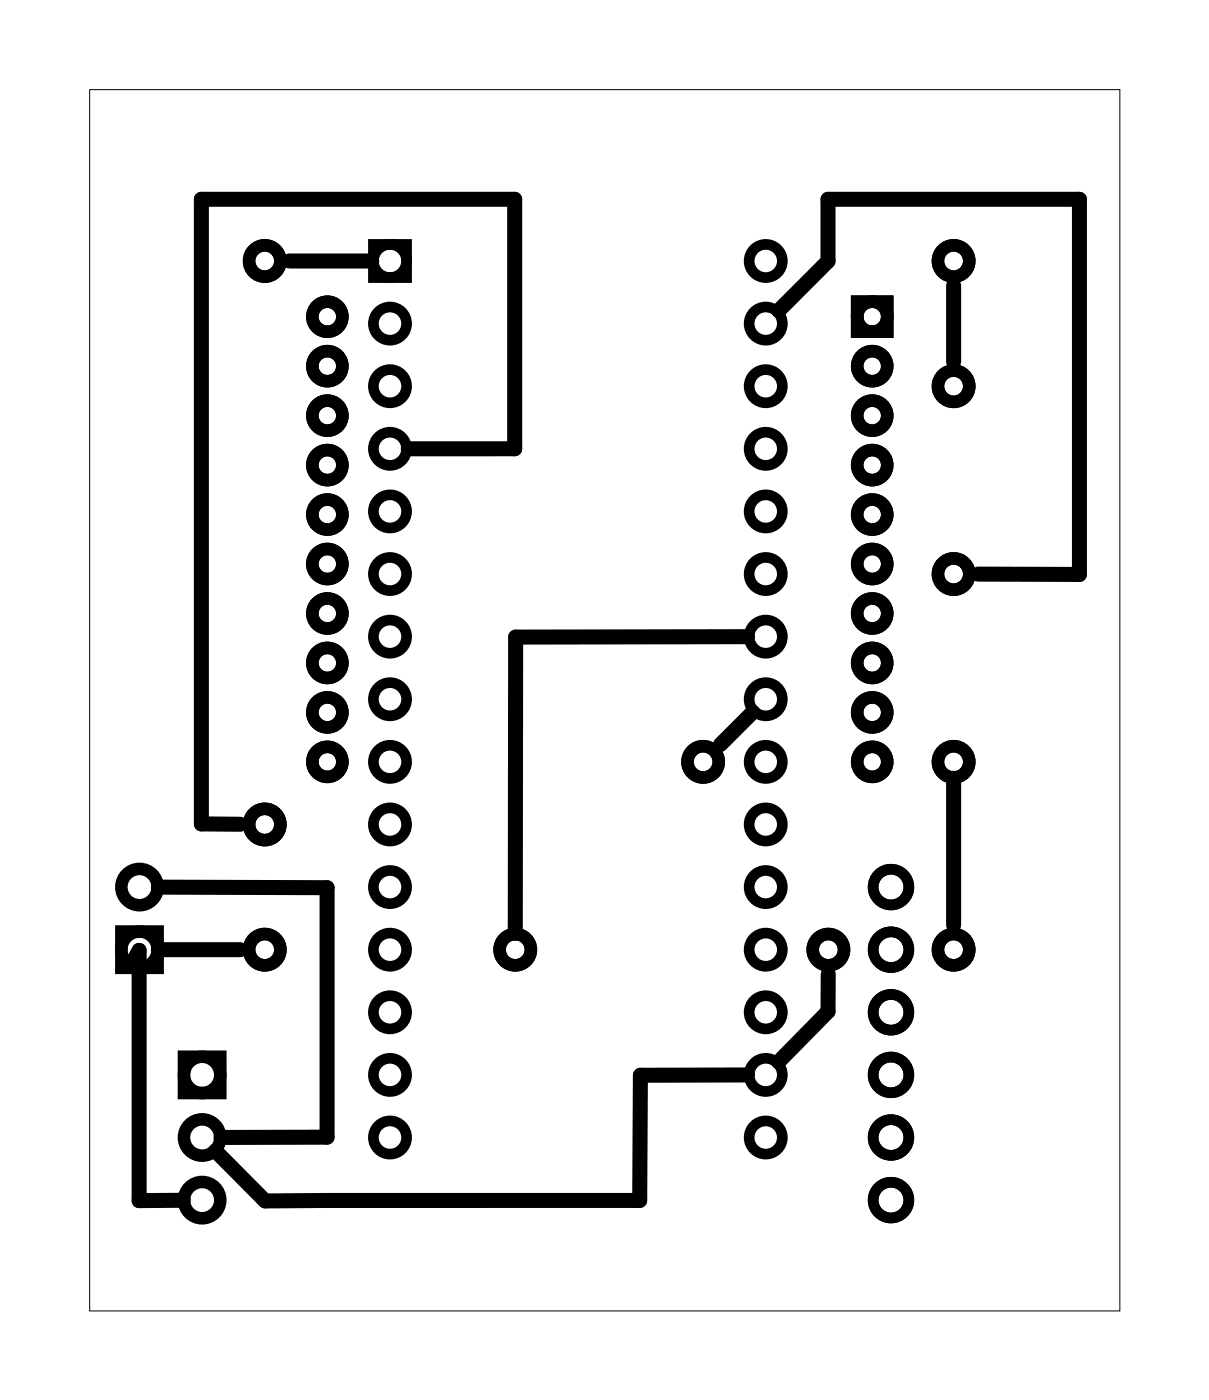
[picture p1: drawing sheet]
<svg xmlns="http://www.w3.org/2000/svg" width="49mm" height="57mm" viewBox="0 0 49 57" stroke-linecap="round" stroke-linejoin="round" font-family="sans-serif">
<path d="M3.6 3.6h41.8v49.6h-41.8z" fill="none" stroke="#000" stroke-width=".04"/>
<g fill="none" stroke="#000" stroke-width=".51">
<path d="M34.8 12.2h1.2v1.3h-1.2zM4.9 37.8h1.5v1.5h-1.5zM7.5 42.9h1.4v1.4h-1.4z"/>
<circle cx="10.7" cy="10.6" r=".64"/>
<circle cx="13.3" cy="16.9" r=".61"/>
<circle cx="13.3" cy="14.9" r=".61"/>
<circle cx="13.3" cy="12.8" r=".61"/>
<circle cx="13.3" cy="18.9" r=".61"/>
<circle cx="35.4" cy="16.9" r=".61"/>
<circle cx="35.4" cy="14.9" r=".61"/>
<circle cx="35.4" cy="12.8" r=".61"/>
<circle cx="35.4" cy="18.9" r=".61"/>
<circle cx="38.7" cy="10.6" r=".64"/>
<circle cx="38.7" cy="15.7" r=".64"/>
<circle cx="5.7" cy="38.5" r=".74"/>
<circle cx="5.7" cy="36" r=".74"/>
<circle cx="10.7" cy="38.5" r=".64"/>
<circle cx="10.7" cy="33.4" r=".64"/>
<circle cx="13.3" cy="22.9" r=".61"/>
<circle cx="13.3" cy="30.9" r=".61"/>
<circle cx="13.3" cy="26.9" r=".61"/>
<circle cx="13.3" cy="24.9" r=".61"/>
<circle cx="13.3" cy="28.9" r=".61"/>
<circle cx="13.3" cy="20.9" r=".61"/>
<circle cx="20.9" cy="38.5" r=".64"/>
<circle cx="28.5" cy="30.9" r=".64"/>
<circle cx="33.6" cy="38.5" r=".64"/>
<circle cx="35.4" cy="22.9" r=".61"/>
<circle cx="35.4" cy="30.9" r=".61"/>
<circle cx="35.4" cy="26.9" r=".61"/>
<circle cx="35.4" cy="24.9" r=".61"/>
<circle cx="35.4" cy="28.9" r=".61"/>
<circle cx="35.4" cy="20.9" r=".61"/>
<circle cx="38.7" cy="30.9" r=".64"/>
<circle cx="38.7" cy="38.5" r=".64"/>
<circle cx="38.7" cy="23.3" r=".64"/>
<circle cx="8.2" cy="46.1" r=".74"/>
<circle cx="8.2" cy="43.6" r=".74"/>
<circle cx="8.2" cy="48.7" r=".74"/>
</g>
<g fill="none" stroke="#000" stroke-width=".43">
<path d="M15.1 9.9h1.4v1.4h-1.4z"/>
<circle cx="15.8" cy="10.6" r=".67"/>
<circle cx="15.8" cy="18.2" r=".67"/>
<circle cx="15.8" cy="15.7" r=".67"/>
<circle cx="15.8" cy="13.1" r=".67"/>
<circle cx="31.1" cy="10.6" r=".67"/>
<circle cx="31.1" cy="18.2" r=".67"/>
<circle cx="31.1" cy="15.7" r=".67"/>
<circle cx="31.1" cy="13.1" r=".67"/>
<circle cx="15.8" cy="33.4" r=".67"/>
<circle cx="15.8" cy="36" r=".67"/>
<circle cx="15.8" cy="38.5" r=".67"/>
<circle cx="15.8" cy="30.9" r=".67"/>
<circle cx="15.8" cy="28.4" r=".67"/>
<circle cx="15.8" cy="23.3" r=".67"/>
<circle cx="15.8" cy="25.8" r=".67"/>
<circle cx="15.8" cy="20.7" r=".67"/>
<circle cx="31.1" cy="33.4" r=".67"/>
<circle cx="31.1" cy="30.9" r=".67"/>
<circle cx="31.1" cy="36" r=".67"/>
<circle cx="31.1" cy="38.5" r=".67"/>
<circle cx="31.1" cy="28.4" r=".67"/>
<circle cx="31.1" cy="23.3" r=".67"/>
<circle cx="31.1" cy="20.7" r=".67"/>
<circle cx="31.1" cy="25.8" r=".67"/>
<circle cx="36.1" cy="38.5" r=".72"/>
<circle cx="36.1" cy="36" r=".72"/>
<circle cx="15.8" cy="46.1" r=".67"/>
<circle cx="15.8" cy="43.6" r=".67"/>
<circle cx="15.8" cy="41.1" r=".67"/>
<circle cx="31.1" cy="41.1" r=".67"/>
<circle cx="31.1" cy="46.1" r=".67"/>
<circle cx="31.1" cy="43.6" r=".67"/>
<circle cx="36.1" cy="43.6" r=".72"/>
<circle cx="36.1" cy="41.1" r=".72"/>
<circle cx="36.1" cy="48.7" r=".72"/>
<circle cx="36.1" cy="46.1" r=".72"/>
</g>
<path d="M15.1 10.6h-3.4M16.6 18.2h4.3v-10.1h-12.7v25.3h1.5M31.6 12.6l2-2v-2.5h10.2v15.2h-4.1M38.7 11.6v3.1M5.3 39.2l.3-.6v10.1h1.8M6.4 36h6.9v10.1h-4.3M6.4 38.5h3.3M30.3 25.8h-9.4v12.1M30.5 28.9l-1.3 1.3M33.6 39.5v1.5l-2 2.1M38.7 31.6v5.9M30.3 43.6h-4.3l-.1 5.1h-15.1l-2.1-2" fill="none" stroke="#000" stroke-width=".61"/>
</svg>
